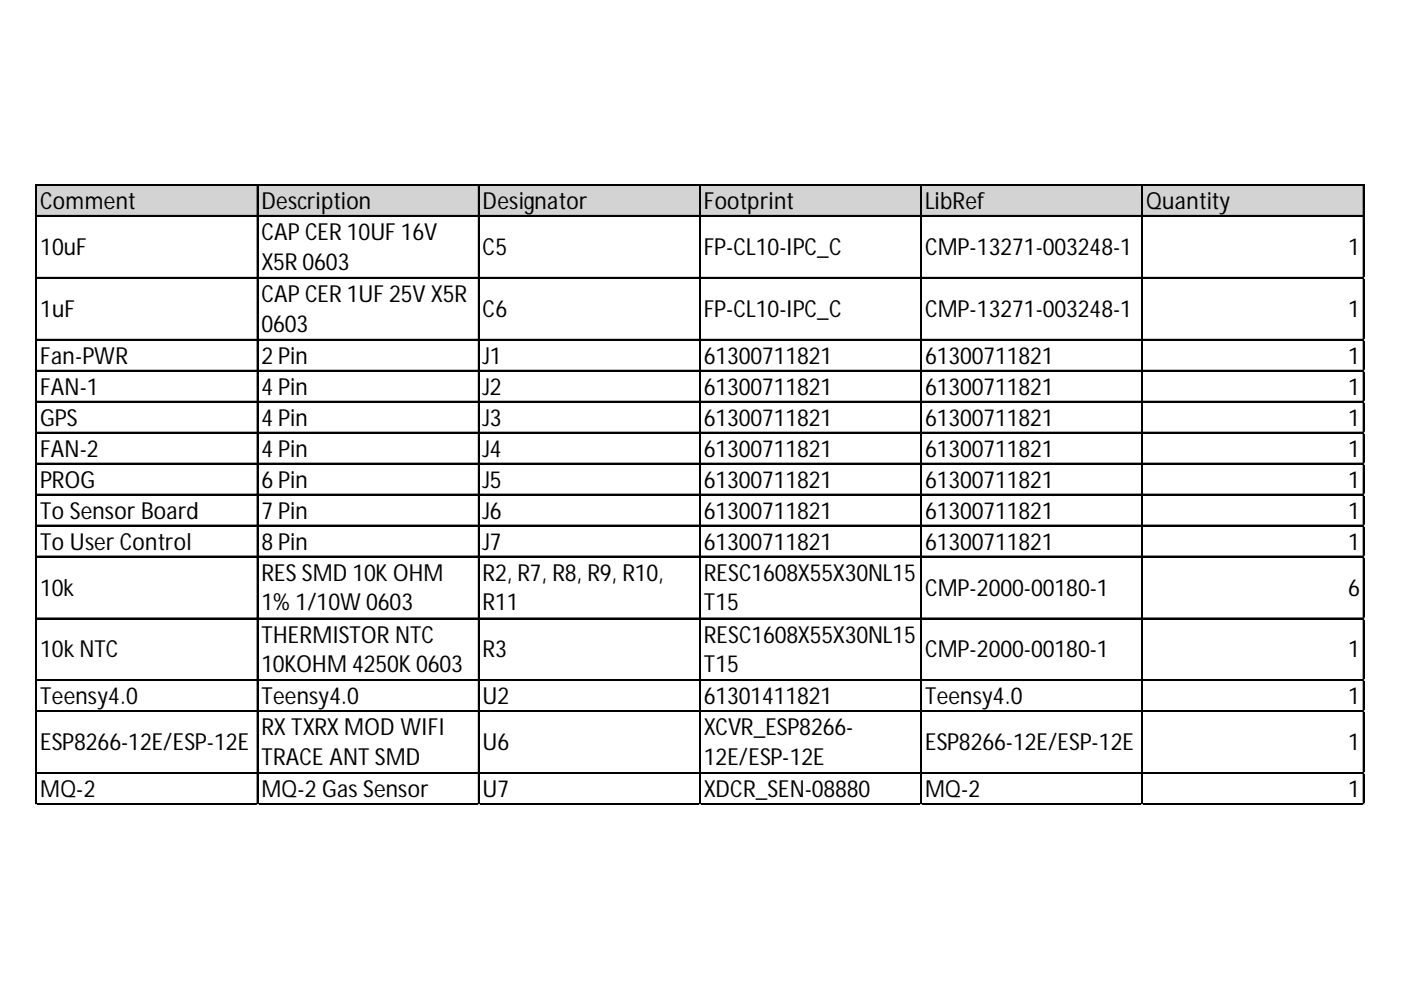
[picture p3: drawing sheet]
<svg xmlns="http://www.w3.org/2000/svg" width="297mm" height="210mm" viewBox="0 0 297 210" stroke-linecap="round" stroke-linejoin="round" font-family="sans-serif">
<defs><g id="words">
<g font-size="5">
<text x="8.5" y="44.3">Comment</text>
<text x="55.4" y="44.3">Description</text>
<text x="102.3" y="44.3">Designator</text>
<text x="149.2" y="44.3">Footprint</text>
<text x="196.1" y="44.3">LibRef</text>
<text x="243" y="44.3">Quantity</text>
<text x="55.4" y="50.9">CAPCER 10UF 16V</text>
<text x="8.5" y="54">10uF</text>
<text x="55.4" y="57.2">X5R 0603</text>
<text x="102.3" y="54">C5</text>
<text x="149.2" y="54">FP-CL10-IPC_C</text>
<text x="196.1" y="54">CMP-13271-003248-1</text>
<text x="285.8" y="54">1</text>
<text x="55.4" y="64">CAPCER 1UF 25V X5R</text>
<text x="8.5" y="67.2">1uF</text>
<text x="55.4" y="70.3">0603</text>
<text x="102.3" y="67.2">C6</text>
<text x="149.2" y="67.2">FP-CL10-IPC_C</text>
<text x="196.1" y="67.2">CMP-13271-003248-1</text>
<text x="285.8" y="67.2">1</text>
<text x="8.5" y="77.1">Fan-PWR</text>
<text x="55.4" y="77.1">2 Pin</text>
<text x="102.3" y="77.1">J1</text>
<text x="149.2" y="77.1">61300711821</text>
<text x="196.1" y="77.1">61300711821</text>
<text x="285.8" y="77.1">1</text>
<text x="8.5" y="83.7">FAN-1</text>
<text x="55.4" y="83.7">4 Pin</text>
<text x="102.3" y="83.7">J2</text>
<text x="149.2" y="83.7">61300711821</text>
<text x="196.1" y="83.7">61300711821</text>
<text x="285.8" y="83.7">1</text>
<text x="8.5" y="90.3">GPS</text>
<text x="55.4" y="90.3">4 Pin</text>
<text x="102.3" y="90.3">J3</text>
<text x="149.2" y="90.3">61300711821</text>
<text x="196.1" y="90.3">61300711821</text>
<text x="285.8" y="90.3">1</text>
<text x="8.5" y="96.8">FAN-2</text>
<text x="55.4" y="96.8">4 Pin</text>
<text x="102.3" y="96.8">J4</text>
<text x="149.2" y="96.8">61300711821</text>
<text x="196.1" y="96.8">61300711821</text>
<text x="285.8" y="96.8">1</text>
<text x="8.5" y="103.4">PROG</text>
<text x="55.4" y="103.4">6 Pin</text>
<text x="102.3" y="103.4">J5</text>
<text x="149.2" y="103.4">61300711821</text>
<text x="196.1" y="103.4">61300711821</text>
<text x="285.8" y="103.4">1</text>
<text x="8.5" y="110">To Sensor Board</text>
<text x="55.4" y="110">7 Pin</text>
<text x="102.3" y="110">J6</text>
<text x="149.2" y="110">61300711821</text>
<text x="196.1" y="110">61300711821</text>
<text x="285.8" y="110">1</text>
<text x="8.5" y="116.5">To User Control</text>
<text x="55.4" y="116.5">8 Pin</text>
<text x="102.3" y="116.5">J7</text>
<text x="149.2" y="116.5">61300711821</text>
<text x="196.1" y="116.5">61300711821</text>
<text x="285.8" y="116.5">1</text>
<text x="55.4" y="123.1">RES SMD 10KOHM</text>
<text x="102.3" y="123.1">R2, R7, R8, R9, R10,</text>
<text x="149.2" y="123.1">RESC1608X55X30NL15</text>
<text x="8.5" y="126.3">10k</text>
<text x="55.4" y="129.4">1% 1/10W0603</text>
<text x="102.3" y="129.4">R11</text>
<text x="149.2" y="129.4">T15</text>
<text x="196.1" y="126.3">CMP-2000-00180-1</text>
<text x="285.8" y="126.3">6</text>
<text x="55.4" y="136.2">THERMISTOR NTC</text>
<text x="149.2" y="136.2">RESC1608X55X30NL15</text>
<text x="8.5" y="139.4">10k NTC</text>
<text x="55.4" y="142.6">10KOHM 4250K0603</text>
<text x="102.3" y="139.4">R3</text>
<text x="149.2" y="142.6">T15</text>
<text x="196.1" y="139.4">CMP-2000-00180-1</text>
<text x="285.8" y="139.4">1</text>
<text x="8.5" y="149.4">Teensy4.0</text>
<text x="55.4" y="149.4">Teensy4.0</text>
<text x="102.3" y="149.4">U2</text>
<text x="149.2" y="149.4">61301411821</text>
<text x="196.1" y="149.4">Teensy4.0</text>
<text x="285.8" y="149.4">1</text>
<text x="55.4" y="155.9">RXTXRXMOD WIFI</text>
<text x="149.2" y="155.9">XCVR_ESP8266-</text>
<text x="8.5" y="159.1">ESP8266-12E/ESP-12E</text>
<text x="102.3" y="159.1">U6</text>
<text x="196.1" y="159.1">ESP8266-12E/ESP-12E</text>
<text x="285.8" y="159.1">1</text>
<text x="55.4" y="162.3">TRACE ANT SMD</text>
<text x="149.2" y="162.3">12E/ESP-12E</text>
<text x="8.5" y="169.1">MQ-2</text>
<text x="55.4" y="169.1">MQ-2 GasSensor</text>
<text x="102.3" y="169.1">U7</text>
<text x="149.2" y="169.1">XDCR_SEN-08880</text>
<text x="196.1" y="169.1">MQ-2</text>
<text x="285.8" y="169.1">1</text>
</g>
</g></defs>
<path d="M7.8 39.3h281.5v6.6h-281.5z" fill="#d3d3d3"/>
<g fill="none" stroke="#000" stroke-width=".23">
<path d="M7.6 39.1v131.6M7.7 39.1v131.6M7.8 39.1h281.4M7.8 39.2h281.4M54.5 39.3v131.4M54.6 39.3v131.4M101.4 39.3v131.4M101.5 39.3v131.4M148.3 39.3v131.4M148.4 39.3v131.4M195.2 39.3v131.4M195.3 39.3v131.4"/>
<path d="M242.1 39.3v131.4M242.2 39.3v131.4M289 39.3v131.4M289.1 39.3v131.4M7.8 45.7h281.4M7.8 45.8h281.4M7.8 58.8h281.4M7.8 58.9h281.4M7.8 71.9h281.4M7.8 72.1h281.4M7.8 78.5h281.4M7.8 78.6h281.4"/>
<path d="M7.8 85.1h281.4M7.8 85.2h281.4M7.8 91.6h281.4M7.8 91.8h281.4M7.8 98.2h281.4M7.8 98.3h281.4M7.8 104.8h281.4M7.8 104.9h281.4M7.8 111.3h281.4M7.8 111.5h281.4M7.8 117.9h281.4M7.8 118h281.4"/>
<path d="M7.8 131h281.4M7.8 131.1h281.4M7.8 144.2h281.4M7.8 144.3h281.4M7.8 150.7h281.4M7.8 150.8h281.4M7.8 163.9h281.4M7.8 164h281.4M7.8 170.4h281.4M7.8 170.5h281.4"/>
</g>
<path d="M7.6 170.7h.1" fill="none" stroke="#d4d4d4" stroke-width=".23"/>
<path d="M7.6 170.7h.2z" fill="#d4d4d4"/>
<path d="M54.5 170.7h.1" fill="none" stroke="#d4d4d4" stroke-width=".23"/>
<path d="M54.5 170.7h.2z" fill="#d4d4d4"/>
<path d="M101.4 170.7h.1" fill="none" stroke="#d4d4d4" stroke-width=".23"/>
<path d="M101.4 170.7h.2z" fill="#d4d4d4"/>
<path d="M148.3 170.7h.1" fill="none" stroke="#d4d4d4" stroke-width=".23"/>
<path d="M148.3 170.7h.2z" fill="#d4d4d4"/>
<path d="M195.2 170.7h.1" fill="none" stroke="#d4d4d4" stroke-width=".23"/>
<path d="M195.2 170.7h.2z" fill="#d4d4d4"/>
<path d="M242.1 170.7h.1" fill="none" stroke="#d4d4d4" stroke-width=".23"/>
<path d="M242.1 170.7h.2z" fill="#d4d4d4"/>
<path d="M289 170.7h.1" fill="none" stroke="#d4d4d4" stroke-width=".23"/>
<path d="M289 170.7h.2z" fill="#d4d4d4"/>
<path d="M289.2 58.8h.1" fill="none" stroke="#d4d4d4" stroke-width=".23"/>
<path d="M289.2 58.8l.1 .2z" fill="#d4d4d4"/>
<path d="M289.2 71.9h.1" fill="none" stroke="#d4d4d4" stroke-width=".23"/>
<path d="M289.2 71.9l.1 .3z" fill="#d4d4d4"/>
<path d="M289.2 78.5h.1" fill="none" stroke="#d4d4d4" stroke-width=".23"/>
<path d="M289.2 78.5l.1 .2z" fill="#d4d4d4"/>
<path d="M289.2 85.1h.1" fill="none" stroke="#d4d4d4" stroke-width=".23"/>
<path d="M289.2 85.1l.1 .2z" fill="#d4d4d4"/>
<path d="M289.2 91.6h.1" fill="none" stroke="#d4d4d4" stroke-width=".23"/>
<path d="M289.2 91.6l.1 .3z" fill="#d4d4d4"/>
<path d="M289.2 98.2h.1" fill="none" stroke="#d4d4d4" stroke-width=".23"/>
<path d="M289.2 98.2l.1 .2z" fill="#d4d4d4"/>
<path d="M289.2 104.8h.1" fill="none" stroke="#d4d4d4" stroke-width=".23"/>
<path d="M289.2 104.8l.1 .2z" fill="#d4d4d4"/>
<path d="M289.2 111.3h.1" fill="none" stroke="#d4d4d4" stroke-width=".23"/>
<path d="M289.2 111.3l.1 .3z" fill="#d4d4d4"/>
<path d="M289.2 117.9h.1" fill="none" stroke="#d4d4d4" stroke-width=".23"/>
<path d="M289.2 117.9l.1 .2z" fill="#d4d4d4"/>
<path d="M289.2 131h.1" fill="none" stroke="#d4d4d4" stroke-width=".23"/>
<path d="M289.2 131l.1 .3z" fill="#d4d4d4"/>
<path d="M289.2 144.2h.1" fill="none" stroke="#d4d4d4" stroke-width=".23"/>
<path d="M289.2 144.2l.1 .2z" fill="#d4d4d4"/>
<path d="M289.2 150.7h.1" fill="none" stroke="#d4d4d4" stroke-width=".23"/>
<path d="M289.2 150.7l.1 .3z" fill="#d4d4d4"/>
<path d="M289.2 163.9h.1" fill="none" stroke="#d4d4d4" stroke-width=".23"/>
<path d="M289.2 163.9l.1 .2z" fill="#d4d4d4"/>
<path d="M289.2 170.4h.1" fill="none" stroke="#d4d4d4" stroke-width=".23"/>
<path d="M289.2 170.4l.1 .3z" fill="#d4d4d4"/>
<use href="#words"/>
</svg>
